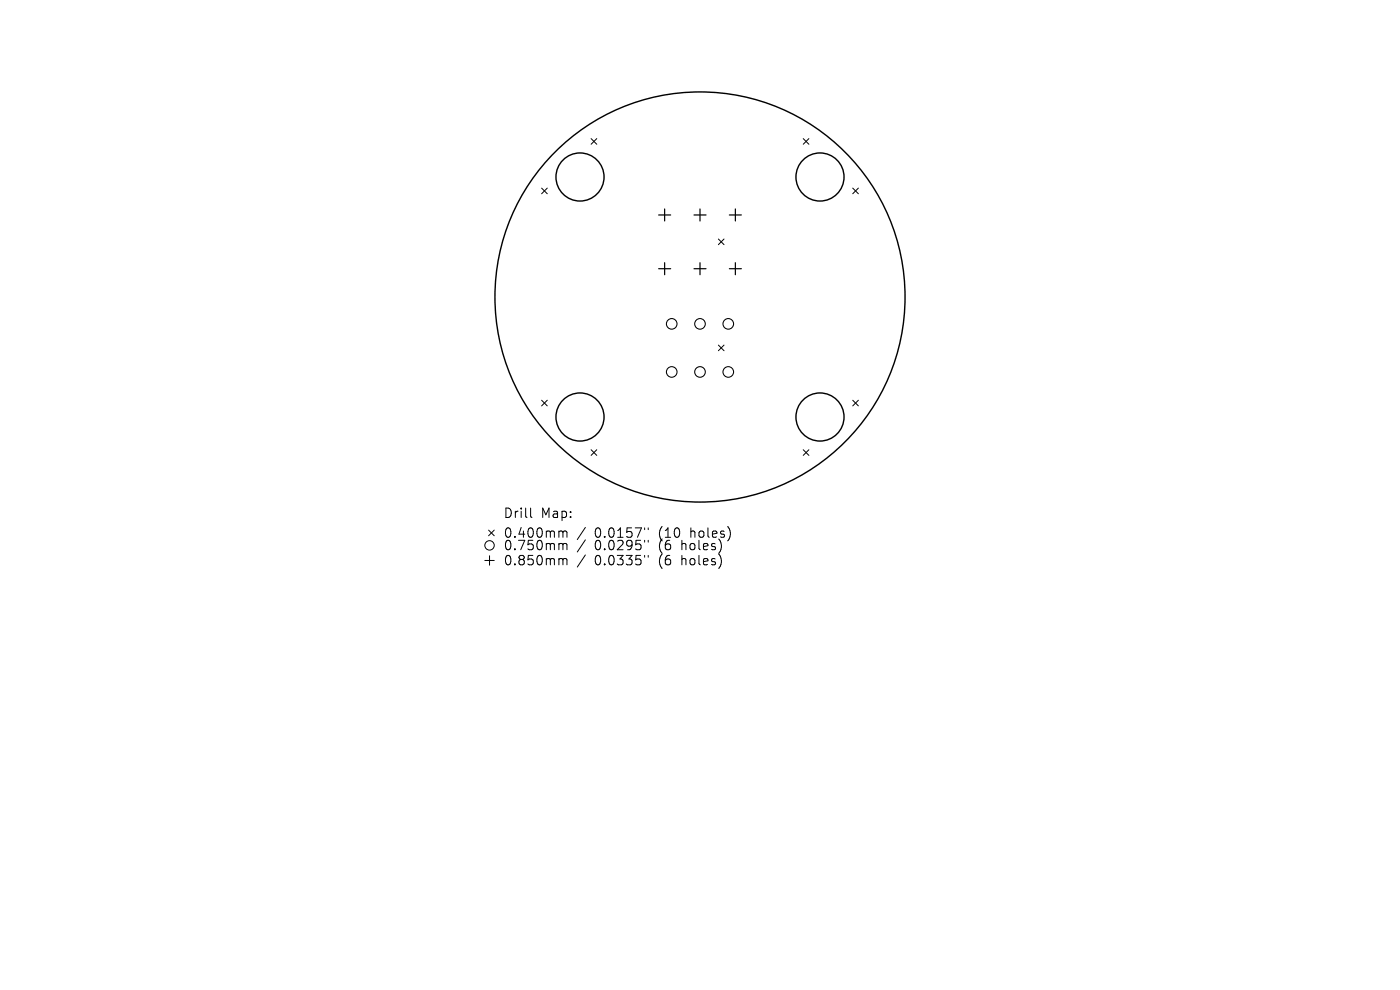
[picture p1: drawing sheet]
<svg xmlns="http://www.w3.org/2000/svg" width="297mm" height="210mm" viewBox="0 0 297 210" stroke-linecap="round" stroke-linejoin="round" font-family="sans-serif">
<defs><g id="words">
<g font-size="2.8">
<text x="106.9" y="110.1">Drill</text>
<text x="114.8" y="110.1">Map:</text>
<text x="106.9" y="114.3">0.400mm</text>
<text x="106.9" y="116.9">0.750mm</text>
<text x="126.1" y="114.3">0.0157&quot;</text>
<text x="126.1" y="116.9">0.0295&quot;</text>
<text x="139.7" y="114.3">(10</text>
<text x="139.7" y="116.9">(6</text>
<text x="144.6" y="116.9">holes)</text>
<text x="146.5" y="114.3">holes)</text>
<text x="106.9" y="120.1">0.850mm</text>
<text x="126.1" y="120.1">0.0335&quot;</text>
<text x="139.7" y="120.1">(6</text>
<text x="144.6" y="120.1">holes)</text>
</g>
</g></defs>
<g fill="none" stroke="#000" stroke-width=".3">
<circle cx="123" cy="37.5" r="5.1"/>
<circle cx="174" cy="37.5" r="5.1"/>
<circle cx="148.5" cy="63" r="43.5"/>
<circle cx="123" cy="88.5" r="5.1"/>
<circle cx="174" cy="88.5" r="5.1"/>
</g>
<g fill="none" stroke="#000" stroke-width=".21">
<path d="M114.9 39.9l1.2 1.2M116.1 39.9l-1.2 1.2M125.4 29.4l1.2 1.2M126.6 29.4l-1.2 1.2M170.4 29.4l1.2 1.2M171.6 29.4l-1.2 1.2M180.9 39.9l1.2 1.2M182.1 39.9l-1.2 1.2M152.4 50.7l1.2 1.2M153.6 50.7l-1.2 1.2M152.4 73.2l1.2 1.2M153.6 73.2l-1.2 1.2"/>
<path d="M114.9 84.9l1.2 1.2M116.1 84.9l-1.2 1.2M125.4 95.4l1.2 1.2M126.6 95.4l-1.2 1.2M170.4 95.4l1.2 1.2M171.6 95.4l-1.2 1.2M180.9 84.9l1.2 1.2M182.1 84.9l-1.2 1.2M102.9 118.9h2M103.7 112.5l1.2 1.2M103.9 117.9v2M104.9 112.5l-1.2 1.2"/>
<path d="M112.6 107.8v1.7l.3 .3M119.1 112.6l.3 .3M119.1 115.3l.3 .3M119.1 118.5l.3 .3M119.4 112.9v1.1M119.4 115.6v1M119.4 118.8v1M119.4 112.9l.3-.3 .5 .1 .1 1.3M119.4 115.6l.3-.3 .5 .1 .1 1.2M119.4 118.8l.3-.3 .5 .1 .1 1.2M124.2 111.9l-1.7 2.6M124.2 114.5l-1.7 2.6"/>
<path d="M124.2 117.7l-1.7 2.6M136.8 112v.4M136.8 114.6v.4M136.8 117.8v.4M137.5 112v.4M137.5 114.6v.4M137.5 117.8v.4M152.9 118.4v1.3M153 115.7l-.1 .8M154.9 112.5v1.4"/>
<circle cx="103.9" cy="115.7" r="1"/>
</g>
<g fill="none" stroke="#000" stroke-width=".23">
<circle cx="142.5" cy="68.7" r="1.12"/>
<circle cx="142.5" cy="78.9" r="1.13"/>
<circle cx="148.5" cy="68.7" r="1.12"/>
<circle cx="148.5" cy="78.9" r="1.13"/>
<circle cx="154.5" cy="68.7" r="1.12"/>
<circle cx="154.5" cy="78.9" r="1.13"/>
</g>
<path d="M139.7 45.6h2.6M139.7 57h2.6M141 44.3v2.6M141 55.7v2.6M147.2 45.6h2.6M147.2 57h2.6M148.5 44.3v2.6M148.5 55.7v2.6M154.7 45.6h2.6M154.7 57h2.6M156 44.3v2.6M156 55.7v2.6" fill="none" stroke="#000" stroke-width=".26"/>
<use href="#words"/>
</svg>
